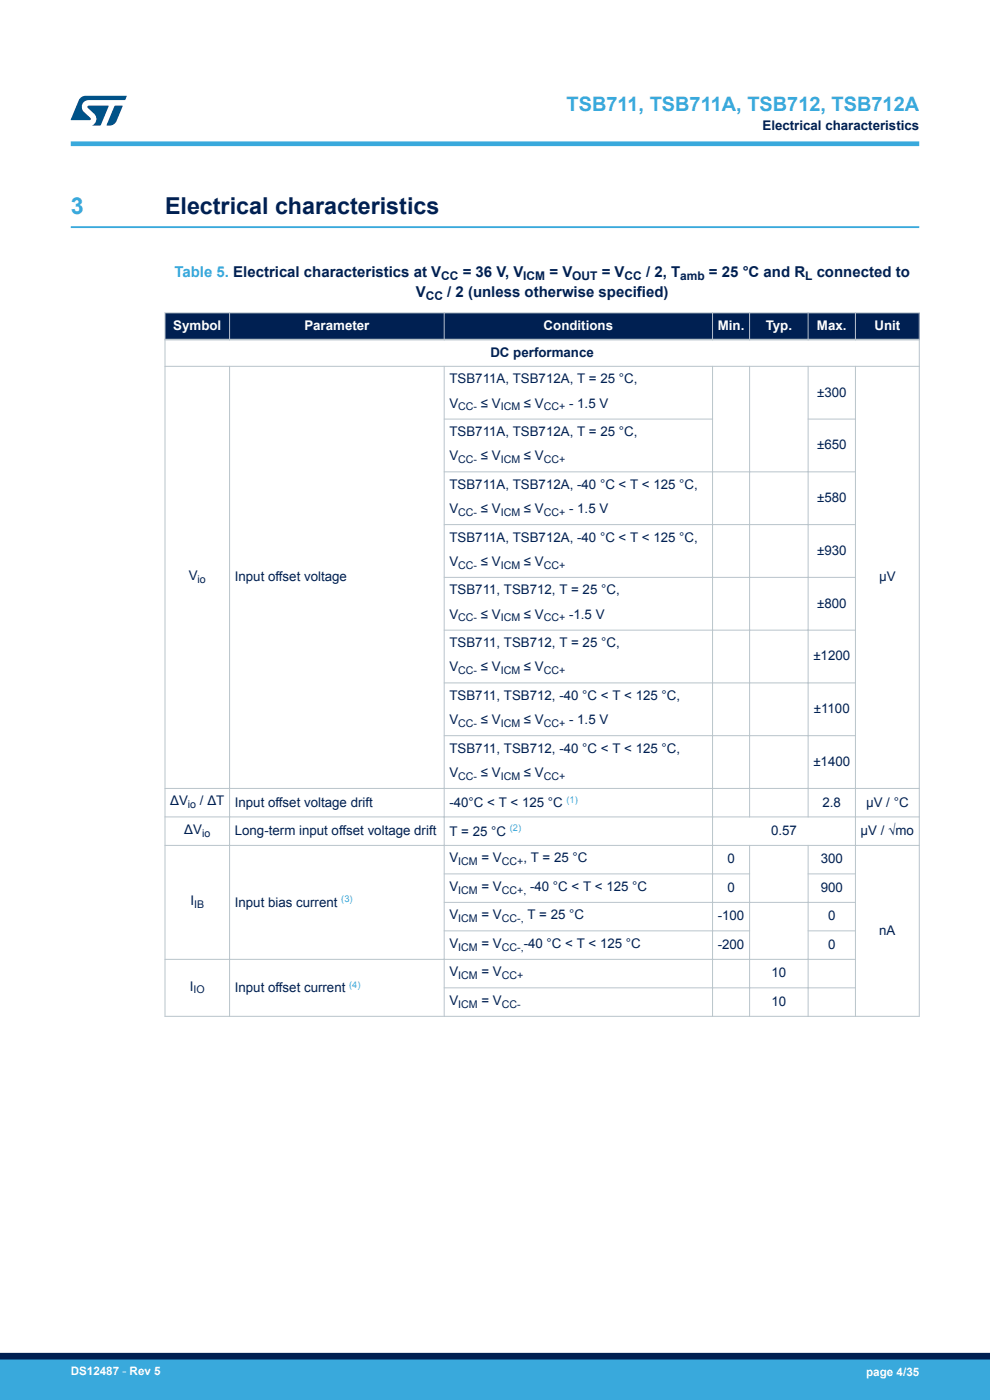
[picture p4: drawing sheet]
<svg xmlns="http://www.w3.org/2000/svg" width="210mm" height="297mm" viewBox="0 0 210 297" stroke-linecap="round" stroke-linejoin="round" font-family="sans-serif">
<defs><g id="words">
<text font-size="4.9" fill="#39a9dc" x="15" y="45.4">3</text>
<text font-size="4.9" fill="#002052" x="35" y="45.4">Electrical characteristics</text>
<text font-size="4.2" fill="#39a9dc" x="120.2" y="23.5">TSB711, TSB711A, TSB712, TSB712A</text>
<text font-size="3.2" fill="#39a9dc" x="37" y="58.7">Table 5. Electrical characteristics at V</text>
<g font-size="3.2" fill="#002052">
<text x="98.2" y="58.7">= 36 V, V</text>
<text x="116.5" y="58.7">= V</text>
<text x="127.6" y="58.7">= V</text>
<text x="137" y="58.7">/ 2, T</text>
<text x="150.4" y="58.7">= 25 °C and R</text>
<text x="173.2" y="58.7">connected to</text>
<text x="88.2" y="62.9">V</text>
<text x="94.9" y="62.9">/ 2 (unless otherwise specified)</text>
</g>
<g font-size="2.8" fill="#002052">
<text x="161.7" y="27.5">Electrical characteristics</text>
<text x="104" y="75.7">DC performance</text>
<text x="95.3" y="81.3">TSB711A, TSB712A, T = 25 °C,</text>
<text x="95.3" y="86.5">V</text>
<text x="102" y="86.5">≤ V</text>
<text x="111.1" y="86.5">≤ V</text>
<text x="120.7" y="86.5">- 1.5 V</text>
<text x="173.3" y="84.1">±300</text>
<text x="95.3" y="92.5">TSB711A, TSB712A, T = 25 °C,</text>
<text x="173.3" y="95.3">±650</text>
<text x="95.3" y="97.7">V</text>
<text x="102" y="97.7">≤ V</text>
<text x="111.1" y="97.7">≤ V</text>
<text x="95.3" y="103.7">TSB711A, TSB712A, -40 °C &lt; T &lt; 125 °C,</text>
<text x="173.3" y="106.5">±580</text>
<text x="95.3" y="108.9">V</text>
<text x="102" y="108.9">≤ V</text>
<text x="111.1" y="108.9">≤ V</text>
<text x="120.7" y="108.9">- 1.5 V</text>
<text x="95.3" y="114.9">TSB711A, TSB712A, -40 °C &lt; T &lt; 125 °C,</text>
<text x="173.3" y="117.7">±930</text>
<text x="40" y="123.1">V</text>
<text x="49.8" y="123.3">Input offset voltage</text>
<text x="95.3" y="120.1">V</text>
<text x="102" y="120.1">≤ V</text>
<text x="111.1" y="120.1">≤ V</text>
<text x="186.5" y="123.3">µV</text>
<text x="95.3" y="126.1">TSB711, TSB712, T = 25 °C,</text>
<text x="95.3" y="131.2">V</text>
<text x="102" y="131.2">≤ V</text>
<text x="111.1" y="131.2">≤ V</text>
<text x="120.7" y="131.2">-1.5 V</text>
<text x="173.3" y="128.9">±800</text>
<text x="95.3" y="137.3">TSB711, TSB712, T = 25 °C,</text>
<text x="95.3" y="142.4">V</text>
<text x="102" y="142.4">≤ V</text>
<text x="111.1" y="142.4">≤ V</text>
<text x="172.5" y="140.1">±1200</text>
<text x="95.3" y="148.5">TSB711, TSB712, -40 °C &lt; T &lt; 125 °C,</text>
<text x="95.3" y="153.6">V</text>
<text x="102" y="153.6">≤ V</text>
<text x="111.1" y="153.6">≤ V</text>
<text x="120.7" y="153.6">- 1.5 V</text>
<text x="172.6" y="151.3">±1100</text>
<text x="95.3" y="159.7">TSB711, TSB712, -40 °C &lt; T &lt; 125 °C,</text>
<text x="95.3" y="164.8">V</text>
<text x="102" y="164.8">≤ V</text>
<text x="111.1" y="164.8">≤ V</text>
<text x="172.5" y="162.5">±1400</text>
<text x="36.1" y="170.9">ΔV</text>
<text x="42.4" y="170.9">/ ΔT</text>
<text x="49.8" y="171.1">Input offset voltage drift</text>
<text x="95.3" y="171.2">-40°C &lt; T &lt; 125 °C</text>
<text x="174.5" y="171.1">2.8</text>
<text x="183.7" y="171.1">µV / °C</text>
<text x="39.1" y="176.9">ΔV</text>
<text x="49.8" y="177.1">Long-term input offset voltage drift</text>
<text x="95.3" y="177.3">T = 25 °C</text>
<text x="163.6" y="177.1">0.57</text>
<text x="182.6" y="177.1">µV / √mo</text>
<text x="95.3" y="183">V</text>
<text x="102.1" y="183">= V</text>
<text x="111" y="183">, T = 25 °C</text>
<text x="154.3" y="183.2">0</text>
<text x="174.1" y="183.2">300</text>
<text x="95.3" y="189">V</text>
<text x="102.1" y="189">= V</text>
<text x="112.4" y="189">-40 °C &lt; T &lt; 125 °C</text>
<text x="154.3" y="189.2">0</text>
<text x="174.1" y="189.2">900</text>
<text x="40.4" y="192">I</text>
<text x="49.8" y="192.4">Input bias current</text>
<text x="95.3" y="195">V</text>
<text x="102.1" y="195">= V</text>
<text x="111.9" y="195">T = 25 °C</text>
<text x="152.3" y="195.3">-100</text>
<text x="175.7" y="195.3">0</text>
<text x="95.3" y="201.1">V</text>
<text x="102.1" y="201.1">= V</text>
<text x="111.1" y="201.1">-40 °C &lt; T &lt; 125 °C</text>
<text x="152.3" y="201.3">-200</text>
<text x="175.7" y="201.3">0</text>
<text x="186.5" y="198.3">nA</text>
<text x="95.3" y="207.1">V</text>
<text x="102.1" y="207.1">= V</text>
<text x="163.6" y="207.4">10</text>
<text x="40.3" y="210.2">I</text>
<text x="49.8" y="210.5">Input offset current</text>
<text x="95.3" y="213.2">V</text>
<text x="102.1" y="213.2">= V</text>
<text x="163.6" y="213.4">10</text>
</g>
<g font-size="2.8" fill="#fff">
<text x="36.8" y="70">Symbol</text>
<text x="64.6" y="70">Parameter</text>
<text x="115.3" y="70">Conditions</text>
<text x="152.3" y="70">Min.</text>
<text x="162.4" y="70">Typ.</text>
<text x="173.3" y="70">Max.</text>
<text x="185.5" y="70">Unit</text>
</g>
<g font-size="2.5" fill="#002052">
<text x="93.6" y="59.3">CC</text>
<text x="111" y="59.3">ICM</text>
<text x="121.4" y="59.3">OUT</text>
<text x="132.5" y="59.3">CC</text>
<text x="144.3" y="59.3">amb</text>
<text x="170.8" y="59.3">L</text>
<text x="90.3" y="63.6">CC</text>
</g>
<g font-size="2.5" fill="#fff">
<text x="15" y="291.6">DS12487 - Rev 5</text>
<text x="183.7" y="291.9">page 4/35</text>
</g>
<g font-size="2.3" fill="#002052">
<text x="97.2" y="87">CC-</text>
<text x="106.2" y="87">ICM</text>
<text x="115.4" y="87">CC+</text>
<text x="97.2" y="98.2">CC-</text>
<text x="106.2" y="98.2">ICM</text>
<text x="115.4" y="98.2">CC+</text>
<text x="97.2" y="109.4">CC-</text>
<text x="106.2" y="109.4">ICM</text>
<text x="115.4" y="109.4">CC+</text>
<text x="41.9" y="123.6">io</text>
<text x="97.2" y="120.6">CC-</text>
<text x="106.2" y="120.6">ICM</text>
<text x="115.4" y="120.6">CC+</text>
<text x="97.2" y="131.8">CC-</text>
<text x="106.2" y="131.8">ICM</text>
<text x="115.4" y="131.8">CC+</text>
<text x="97.2" y="143">CC-</text>
<text x="106.2" y="143">ICM</text>
<text x="115.4" y="143">CC+</text>
<text x="97.2" y="154.2">CC-</text>
<text x="106.2" y="154.2">ICM</text>
<text x="115.4" y="154.2">CC+</text>
<text x="97.2" y="165.4">CC-</text>
<text x="106.2" y="165.4">ICM</text>
<text x="115.4" y="165.4">CC+</text>
<text x="39.9" y="171.4">io</text>
<text x="42.9" y="177.5">io</text>
<text x="97.2" y="183.5">ICM</text>
<text x="106.4" y="183.5">CC+</text>
<text x="97.2" y="189.6">ICM</text>
<text x="106.4" y="189.6">CC+,</text>
<text x="41.2" y="192.6">IB</text>
<text x="97.2" y="195.6">ICM</text>
<text x="106.4" y="195.6">CC-,</text>
<text x="97.2" y="201.7">ICM</text>
<text x="106.4" y="201.7">CC-,</text>
<text x="97.2" y="207.7">ICM</text>
<text x="106.4" y="207.7">CC+</text>
<text x="41.1" y="210.7">IO</text>
<text x="97.2" y="213.7">ICM</text>
<text x="106.4" y="213.7">CC-</text>
</g>
<g font-size="2" fill="#39a9dc">
<text x="120.2" y="170.3">(1)</text>
<text x="108.1" y="176.3">(2)</text>
<text x="72.4" y="191.4">(3)</text>
<text x="74.1" y="209.6">(4)</text>
</g>
</g></defs>
<path d="M15 48.2h180" fill="none" stroke="#39a9dc" stroke-width=".4"/>
<g fill="#002052">
<path d="M35 66.4h160v5.6h-160z" fill-rule="evenodd"/>
<path d="M35 66.4h160v5.6h-160z" fill-rule="evenodd"/>
</g>
<g fill="none" stroke="#b9c4ca" stroke-width=".21">
<path d="M34.9 66.4h160.2M34.9 77.7h160.2M35 66.3v149.4M48.7 66.3v5.9M48.7 77.6v138.1M94.2 66.3v5.9M94.2 77.6v138.1M151.1 66.3v5.9M151.1 77.6v138.1M159 66.3v5.9M159 77.6v95.8M171.4 66.3v5.9"/>
<path d="M171.4 77.6v95.8M181.5 66.3v5.9M181.5 77.6v138.1M195 66.3v149.4M94.1 88.9h57.2M171.3 88.9h10.3M94.1 100.1h87.5M94.1 111.3h87.5M94.1 122.5h87.5M94.1 133.7h87.5M94.1 144.9h87.5M94.1 156.1h87.5"/>
<path d="M34.9 167.3h160.2M34.9 173.3h160.2M34.9 179.3h160.2M159 179.2v36.5M171.4 179.2v36.5M94.1 185.4h65M94.1 191.4h87.5M94.1 197.5h65M171.3 185.4h10.3M171.3 197.5h10.3M34.9 215.6h160.2M94.1 209.6h87.5"/>
<path d="M181.6 203.5h-146.7"/>
</g>
<path d="M34.9 72h160.2" fill="none" stroke="#b9c4ca" stroke-width=".35"/>
<path d="M15 30.5h180" fill="none" stroke="#39a9dc" stroke-width="1"/>
<g fill="#005288">
<path d="M17.1 20.7l1.1-.4 8.7 .1-.4 .8h-7.6a1.45 1.45 0 0 0-1.4 .9 1.45 1.45 0 0 0 .2 1.6l1.5 1.3v.4l-4.2 .1 1.7-4.2z"/>
<path d="M24.3 22.4l1.7 .1-1.3 3.2a1.6 1.6 0 0 1-1.5 .9l-.6-.1z"/>
<path d="M18.6 22.5h4.5l-1.8 4.1h-1.7a1.54 1.54 0 0 0 .4-2.4l-1.4-1.3z"/>
</g>
<g fill="#39a9dc">
<path d="M0 288.4h210v8.6h-210z" fill-rule="evenodd"/>
<path d="M-.1 288.4h210.2v4.4h-210.2z" fill-rule="evenodd"/>
</g>
<path d="M0 287.7h210" fill="none" stroke="#002052" stroke-width="1.4"/>
<use href="#words"/>
</svg>
